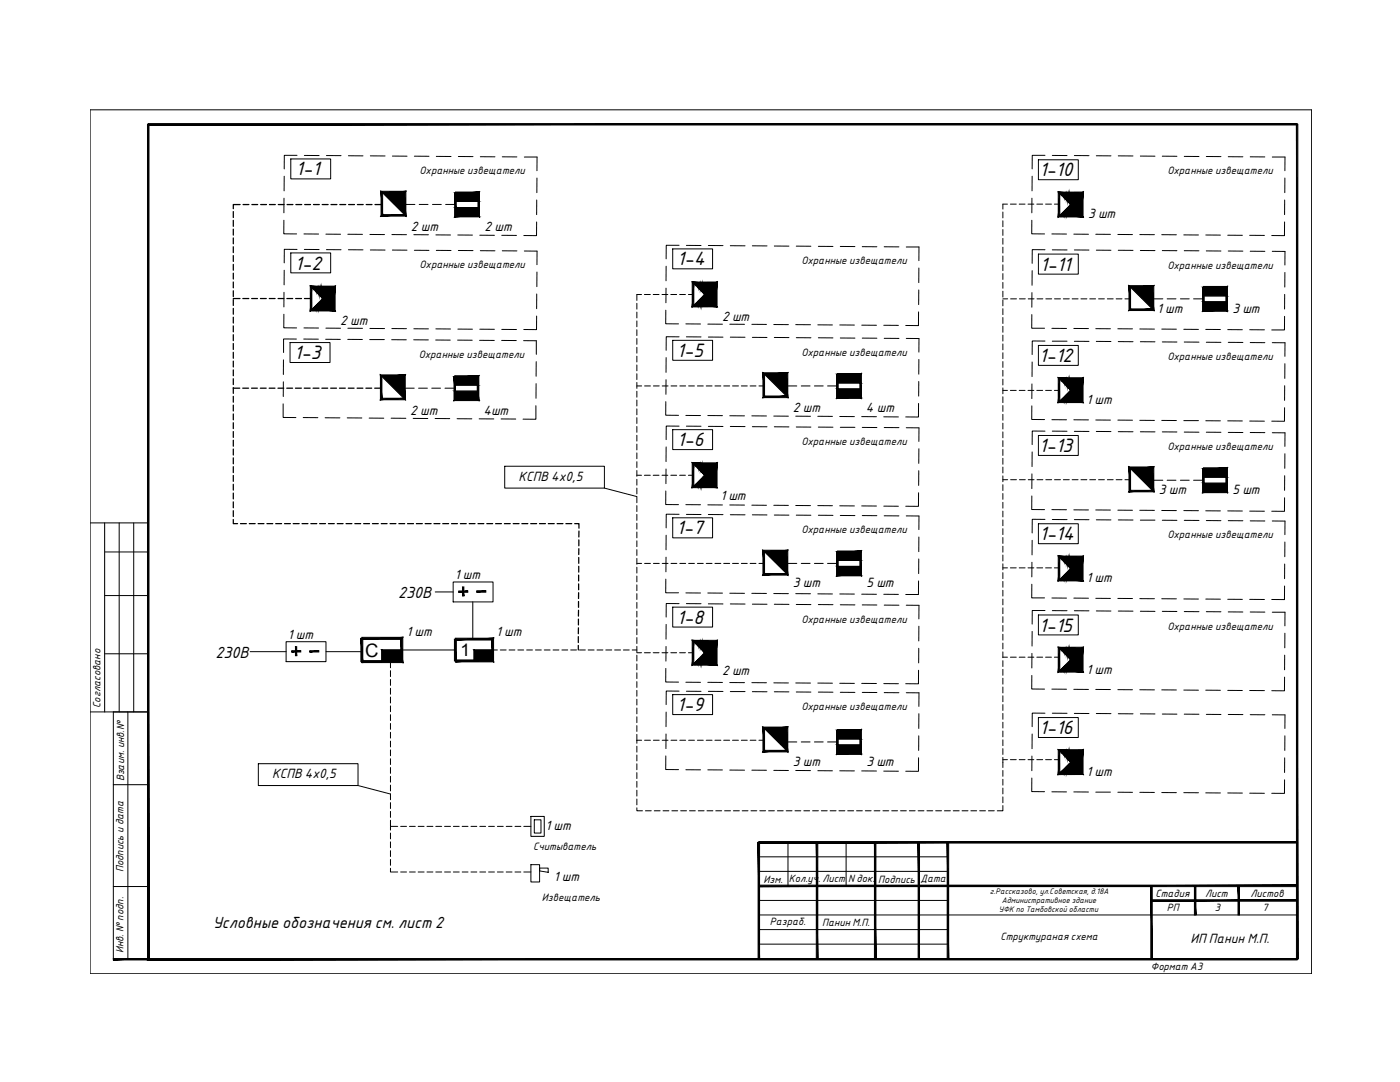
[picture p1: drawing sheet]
<svg xmlns="http://www.w3.org/2000/svg" width="279mm" height="216mm" viewBox="0 0 279 216" stroke-linecap="round" stroke-linejoin="round" font-family="sans-serif">
<defs><g id="words">
<g font-size="3.7">
<text x="59.1" y="35">1-1</text>
<text x="207.4" y="35.2">1-10</text>
<text x="58.9" y="53.8">1-2</text>
<text x="135.1" y="53">1-4</text>
<text x="207.6" y="54">1-11</text>
<text x="58.7" y="71.7">1-3</text>
<text x="135.1" y="71.2">1-5</text>
<text x="207.4" y="72.2">1-12</text>
<text x="135.2" y="89.1">1-6</text>
<text x="207.4" y="90.2">1-13</text>
<text x="135" y="106.6">1-7</text>
<text x="207.4" y="107.8">1-14</text>
<text x="135.1" y="124.5">1-8</text>
<text x="72.8" y="131">C</text>
<text x="207.4" y="126">1-15</text>
<text x="135.1" y="141.9">1-9</text>
<text x="207.5" y="146.5">1-16</text>
</g>
<text font-size="3.5" x="91.9" y="130.9">1</text>
<g font-size="3.1">
<text x="79.5" y="119.3">230В</text>
<text x="43" y="131.2">230В</text>
<text x="42.5" y="185.2">Условные обозначения см. лист 2</text>
</g>
<g font-size="2.6">
<text x="82" y="46.1">2 шт</text>
<text x="96.7" y="46.1">2 шт</text>
<text x="217.2" y="43.6">3 шт</text>
<text x="67.9" y="64.9">2 шт</text>
<text x="144.1" y="64">2 шт</text>
<text x="230.9" y="62.4">1 шт</text>
<text x="246" y="62.4">3 шт</text>
<text x="81.9" y="82.7">2 шт</text>
<text x="96.5" y="82.7">4шт</text>
<text x="158.2" y="82.2">2 шт</text>
<text x="172.8" y="82.2">4 шт</text>
<text x="216.8" y="80.6">1 шт</text>
<text x="103.5" y="95.9">КСПВ 4х0,5</text>
<text x="143.8" y="99.7">1 шт</text>
<text x="231.3" y="98.6">3 шт</text>
<text x="246" y="98.6">5 шт</text>
<text x="90.8" y="115.5">1 шт</text>
<text x="158.2" y="117.2">3 шт</text>
<text x="172.9" y="117.2">5 шт</text>
<text x="216.8" y="116.2">1 шт</text>
<text x="57.5" y="127.4">1 шт</text>
<text x="81.1" y="127">1 шт</text>
<text x="99.1" y="127">1 шт</text>
<text x="144.1" y="134.7">2 шт</text>
<text x="216.8" y="134.4">1 шт</text>
<text x="54.3" y="155.2">КСПВ 4х0,5</text>
<text x="158.2" y="152.9">3 шт</text>
<text x="172.9" y="152.9">3 шт</text>
<text x="216.8" y="154.9">1 шт</text>
<text x="108.9" y="165.6">1 шт</text>
<text x="110.5" y="175.8">1 шт</text>
<text x="237.6" y="188.2">ИП Панин М.П.</text>
</g>
<g font-size="2.1">
<text x="83.7" y="34.8">Охранные извещатели</text>
<text x="233" y="34.8">Охранные извещатели</text>
<text x="83.7" y="53.5">Охранные извещатели</text>
<text x="159.9" y="52.7">Охранные извещатели</text>
<text x="233" y="53.6">Охранные извещатели</text>
<text x="83.6" y="71.4">Охранные извещатели</text>
<text x="159.9" y="71">Охранные извещатели</text>
<text x="233" y="71.8">Охранные извещатели</text>
<text x="159.9" y="88.8">Охранные извещатели</text>
<text x="233" y="89.8">Охранные извещатели</text>
<text x="159.9" y="106.4">Охранные извещатели</text>
<text x="233" y="107.4">Охранные извещатели</text>
<text x="159.9" y="124.2">Охранные извещатели</text>
<text x="233" y="125.6">Охранные извещатели</text>
<text x="159.9" y="141.7">Охранные извещатели</text>
<text x="106.4" y="169.5">Считыватель</text>
<text x="108.1" y="179.8">Извещатель</text>
</g>
<g font-size="2">
<text x="20" y="141.2" transform="rotate(-90 20 141.2)">Cогласовано</text>
<text x="24.8" y="155.9" transform="rotate(-90 24.8 155.9)">Взаим. инв.№</text>
<text x="24.7" y="174.1" transform="rotate(-90 24.7 174.1)">Подпись и дата</text>
<text x="152.4" y="176.2">Изм.</text>
<text x="157.4" y="176">Кол.уч.</text>
<text x="164.1" y="176.1">Лист</text>
<text x="169.3" y="176.1">N док.</text>
<text x="175.3" y="176.2">Подпись</text>
<text x="183.7" y="176">Дата</text>
<text x="230.6" y="179">Стадия</text>
<text x="240.5" y="178.9">Лист</text>
<text x="249.6" y="178.9">Листов</text>
<text x="153.7" y="184.5">Разраб.</text>
<text x="164.1" y="184.7">Панин М.П.</text>
<text x="232.8" y="181.7">РП</text>
<text x="242.4" y="181.7">3</text>
<text x="252" y="181.7">7</text>
<text x="24.7" y="190.2" transform="rotate(-90 24.7 190.2)">Инв. № подп.</text>
<text x="199.7" y="187.5">Структураная схема</text>
<text x="229.7" y="193.5">Формат А3</text>
</g>
<g font-size="1.5">
<text x="197.5" y="178.4">г.Рассказово, ул.Советская, д.18А</text>
<text x="199.4" y="182.1">УФК по Тамбовской области</text>
<text x="199.9" y="180.2">Административное здание</text>
</g>
</g></defs>
<!-- layer: DESC -->
<g fill="none" stroke="#000" stroke-width=".2">
<path d="M18 21.9h243.8v172.4h-243.8zM56.7 39.5v3M56.7 35.2v2.9M58 31.7h8v4h-8zM59.3 31h-2.6v2.7M60.7 31h3M65.1 31l3 .1M69.5 31.1h2.9M73.9 31.1h2.9M78.3 31.1l2.9 .1M82.7 31.2h2.9M87.1 31.2h2.9"/>
<path d="M90.9 38.5h4.6v1.7h-4.6zM91.5 31.2h2.9M95.9 31.3h2.9M100.2 31.3h3M104.6 31.3h2.6v2.8M107.1 39.9v2.9M107.2 35.5l-.1 2.9M205.9 39.5v3M206 35.2v2.9M207.2 31.9h8v4h-8zM208.5 31h-2.5v2.7M210 31h3"/>
<path d="M214.4 31l2.9 .1M218.8 31.1h2.9M223.2 31.1h2.9M227.6 31.1l2.9 .1M232 31.2h2.9M236.3 31.2h3M240.7 31.2h3M245.1 31.3h2.9M249.5 31.3h2.9M253.9 31.3h2.5v2.8M256.4 39.9v2.9M256.4 35.5v2.9"/>
<path d="M56.7 43.9l-.1 2.8h2.6M56.7 58.3v2.9M56.7 53.9v2.9M58 50.5h8v3.9h-8zM59.3 49.8l-2.6-.1v2.8M60.7 46.7h2.9M60.7 49.8h3M65 46.7h3M65.1 49.8h3M69.4 46.7l2.9 .1M69.5 49.8l2.9 .1M73.8 46.8h2.9"/>
<path d="M73.9 49.9h2.9M78.2 46.8h2.9M78.3 49.9h2.9M80.8 40.8h2M82.6 46.8h2.9M82.7 49.9l2.9 .1M83.7 40.8h1.7M86.3 40.8h1.8M87 46.9h2.9M87.1 50h2.9M88.9 40.8h2M90.9 41.4h4.6v1.7h-4.6z"/>
<path d="M91.4 46.9h2.9M91.5 50h2.9M95.8 46.9l2.9 .1M95.9 50h2.9M100.1 47h3M100.2 50l3 .1M104.6 50.1h2.6v2.7M107.1 44.3v2.7h-2.6M107.1 58.7v2.9M107.2 54.3l-.1 2.9M128 58.8h-.9v1.2M128.6 58.8h1.2"/>
<path d="M130.4 58.8h1.1M132.1 58.8h1.2M132.9 57.5v2.9M132.9 53.1v2.9M133.9 58.8h1.1M134.3 49.7h7.9v3.9h-7.9zM135.5 48.9h-2.5l-.1 2.8M135.6 58.8h1.2M137 49h2.9M137.4 58.8h.9M141.4 49h2.9M145.7 49l3 .1"/>
<path d="M150.1 49.1h3M154.5 49.1h3M158.9 49.1h2.9M163.3 49.2h2.9M167.7 49.2h2.9M172.1 49.2h2.9M176.5 49.2l2.9 .1M180.9 49.3h2.5v2.7M183.4 57.9l-.1 2.9M183.4 53.5v2.9M200.1 59.6h1M200.1 42.3v1.2"/>
<path d="M200.1 44.1v1.1M200.1 45.8v1.2M200.1 47.6v1.1M200.1 49.3v1.2M200.1 51.1v1.1M200.1 52.8v1.2M200.1 54.6v1.2M200.1 56.4v1.1M200.1 58.1v1.2M200.1 59.9v1.1M201.1 40.7h-1v1M201.6 40.7h1.2"/>
<path d="M201.7 59.6h1.2M203.4 40.7h1.2M203.4 59.6h1.2M205.2 40.7h1.1M205.2 59.6h1.2M205.9 43.9v2.8h2.6M205.9 58.4v2.9M206 54v2.9M206.9 40.7h1.2M207 59.6h1.1M207.2 50.7h8v4h-8zM208.5 49.8h-2.5v2.7"/>
<path d="M208.7 40.7h1.1M208.7 59.6h1.2M209.9 46.7h2.9M210 49.9h3M210.4 40.7h.9M210.5 59.6h1.1M212.2 59.6h1.2M214 59.6h1.2M214.3 46.7h2.9M214.4 49.9h2.9M215.7 59.6h1.2M217.5 59.6h1.1"/>
<path d="M218.7 46.7l2.9 .1M218.8 49.9h2.9M219.2 59.6h1.2M221 59.6h1.2M222.8 59.6h1.1M223.1 46.8h2.9M223.2 49.9l2.9 .1M224.5 59.6h1M227.5 46.8h2.9M227.6 50h2.9M230.1 59.6h2M231.9 46.8h2.9"/>
<path d="M232 50h2.9M232.9 59.6h1.8M235.6 59.6h1.7M236.3 46.9h2.9M236.3 50h3M238.2 59.6h2M240.2 57.3h4.6v1.7h-4.6zM240.6 46.9h3M240.7 50.1h3M245 46.9l2.9 .1M245.1 50.1h2.9M249.4 47h2.9"/>
<path d="M249.5 50.1l2.9 .1M253.9 50.2h2.5v2.7M256.4 44.3l-.1 2.7h-2.5M256.4 58.7v3M256.4 54.4v2.9M56.6 76.2l-.1 2.9M56.6 71.8v2.9M56.7 62.7l-.1 2.7h2.6M57.9 68.4h8v3.9h-8zM59.2 67.7l-2.6-.1v2.7M60.6 67.7h2.9M60.7 65.4l2.9 .1"/>
<path d="M65 67.7h2.9M65 65.5h3M69.4 67.7h2.9M69.4 65.5h2.9M73.8 67.8h2.9M73.8 65.5l2.9 .1M78.2 67.8h2.9M78.2 65.6h2.9M80.7 77.5h2M82.6 67.8h2.9M82.6 65.6h2.9M83.5 77.5h1.8"/>
<path d="M86.2 77.5h1.7M86.9 67.8l3 .1M87 65.6h2.9M88.8 77.5h2M90.8 75.1h4.6v1.7h-4.6zM90.8 78h4.6v1.8h-4.6zM91.3 67.9h2.9M91.4 65.7h2.9M95.7 67.9h3M95.8 65.7h2.9M100.1 67.9l2.9 .1M100.1 65.7l3 .1"/>
<path d="M104.5 68h2.5v2.7M107 76.5v3M107 72.2v2.9M107.1 63.1v2.7h-2.6M127.1 60.5v1.2M127.1 62.3v1.1M127.1 64v1.2M127.1 65.8v1.2M127.1 67.5v1.2M127.1 69.3v1.2M127.1 71.1v1.1M127.1 72.8v1.2"/>
<path d="M127.1 74.6v1.1M127.1 76.3v1.2M127.1 78.1v1.2M127.1 79.8v1.2M127.1 77h1M128.6 77h1.2M130.4 77h1.2M132.2 77h1.1M132.9 61.9v2.7h2.5M132.9 75.8v2.9M132.9 71.4v2.9M133.9 77h1.2"/>
<path d="M134.3 67.9h7.9v4h-7.9zM135.5 67.2h-2.5l-.1 2.7M135.7 77h1.1M136.9 64.6l2.9 .1M137 67.2h2.9M137.4 77h1.2M139.2 77h1.1M140.9 77h1.2M141.3 64.7h2.9M141.4 67.3h2.9M142.7 77h1.2M144.4 77h1.2"/>
<path d="M145.6 64.7h3M145.7 67.3h3M146.2 77h1.2M147.9 77h1.2M149.7 77h1.2M150 64.7h3M150.1 67.3h3M151.5 77h.9M154.4 64.8h2.9M154.5 67.3l3 .1M157.1 77h1.9M158.8 64.8h2.9"/>
<path d="M158.9 67.4h2.9M159.9 77h1.8M162.5 77h1.8M163.2 64.8h2.9M163.3 67.4h2.9M165.2 77h1.9M167.1 74.7h4.7v1.7h-4.7zM167.1 77.6h4.7v1.7h-4.7zM167.6 64.8l2.9 .1M167.7 67.4l2.9 .1M172 64.9h2.9M172.1 67.5h2.9"/>
<path d="M176.4 64.9h2.9M176.5 67.5h2.9M180.9 67.5h2.5v2.8M183.3 62.2v2.8l-2.5-.1M183.4 76.1l-.1 2.9M183.4 71.7v3M200.1 61.6v1.2M200.1 63.4v1.1M200.1 65.1v1.2M200.1 66.9v1.2M200.1 68.6v1.2M200.1 70.4v1.2"/>
<path d="M200.1 72.1v1.2M200.1 73.9v1.2M200.1 75.7v1.1M200.1 77.4v1.2M200.1 79.2v1.1M200.1 77.9h1M201.6 77.9h1.2M203.4 77.9h1.2M205.2 77.9h1.1M205.9 62.8v2.7h2.6M205.9 76.6v2.9M206 72.2v2.9"/>
<path d="M206.9 77.9h1.2M207.2 68.9h8v4h-8zM208.5 68.1l-2.5-.1v2.7M208.7 77.9h1.1M209.9 65.5h2.9M210 68.1h3M210.4 77.9h.9M214.3 65.5l2.9 .1M214.4 68.1h2.9M218.7 65.6h2.9M218.8 68.1h2.9M223.1 65.6h2.9"/>
<path d="M223.2 68.2h2.9M227.5 65.6l2.9 .1M227.6 68.2h2.9M231.9 65.7h2.9M232 68.2h2.9M236.3 65.7h2.9M236.3 68.2l3 .1M240.2 60.2h4.6v1.8h-4.6zM240.6 65.7l3 .1M240.7 68.3h3M245 65.8h2.9M245.1 68.3h2.9"/>
<path d="M249.4 65.8h2.9M249.5 68.4h2.9M253.9 68.4h2.5v2.7M256.4 63.1l-.1 2.7h-2.5M256.4 77v2.9M256.4 72.6v2.9M56.5 80.6v2.7h2.5M60.5 83.3h2.9M64.9 83.4h2.9M69.3 83.4h2.9M73.7 83.4h2.9M78.1 83.4l2.9 .1"/>
<path d="M82.5 83.5h2.9M86.8 83.5h3M91.2 83.6h3M95.6 83.6h2.9M100 83.6h2.9M100.7 93h19.9v4.4h-19.9zM106.9 80.9v2.8l-2.5-.1M120.6 97.4l6.5 1.7M127.1 81.6v1.2M127.1 83.3v1.2M127.1 85.1v1.2M127.1 86.9v1.1"/>
<path d="M127.1 88.6v1.2M127.1 90.4v1.1M127.1 92.1v1.2M127.1 93.9v1.1M127.1 95.6v1.2M127.1 97.4v1.2M127.1 99.2v1.1M127.1 94.8h.9M128.6 94.8h1.2M130.4 94.8h1.1M132.1 94.8h1.2M132.9 80.1v2.8h2.5"/>
<path d="M132.9 98v2.7h2.5M132.9 93.6v2.9M132.9 89.2v2.9M133.9 94.8h1.1M134.3 85.7h7.9v4h-7.9zM135.5 85h-2.5l-.1 2.7M135.6 94.8h1.2M136.9 82.9h2.9M137 85l2.9 .1M137.4 94.8h.9M141.3 82.9h2.9M141.4 85.1h2.9"/>
<path d="M145.6 83h3M145.7 85.1h3M150 83h3M150.1 85.1l3 .1M154.4 83h2.9M154.5 85.2h3M158.8 83l2.9 .1M158.9 85.2h2.9M163.2 83.1h2.9M163.3 85.2h2.9M167.6 83.1h2.9M167.7 85.3h2.9"/>
<path d="M172 83.1h2.9M172.1 85.3h2.9M176.4 83.2h2.9M176.5 85.3h2.9M180.9 85.4h2.5v2.7M183.3 80.5v2.7h-2.5M183.3 98.3v2.7h-2.5M183.4 93.9l-.1 3M183.4 89.5v3M200.1 80.9v1.2M200.1 82.7v1.1M200.1 84.4v1.2"/>
<path d="M200.1 86.2v1.2M200.1 87.9v1.2M200.1 89.7v1.2M200.1 91.4v1.2M200.1 93.2v1.2M200.1 95v1.1M200.1 96.7v1.2M200.1 98.5v1.1M200.1 95.7h1M201.7 95.7h1.2M203.4 95.7h1.2M205.2 95.7h1.2"/>
<path d="M205.9 81v2.7h2.6M205.9 99v2.7h2.6M205.9 94.6v2.9M206 90.2v2.9M207 95.7h1.1M207.2 86.9h8v4h-8zM208.5 86h-2.5v2.7M208.7 95.7h1.2M209.9 83.7l2.9 .1M210 86h3M210.5 95.7h1.1M212.2 95.7h1.2"/>
<path d="M214 95.7h1.2M214.3 83.8h2.9M214.4 86.1h2.9M215.7 95.7h1.2M217.5 95.7h1.1M218.7 83.8h2.9M218.8 86.1h2.9M219.2 95.7h1.2M221 95.7h1.2M222.8 95.7h1.1M223.1 83.8h2.9M223.2 86.1l2.9 .1"/>
<path d="M224.5 95.7h1M227.5 83.9h2.9M227.6 86.2h2.9M230.1 95.8h2M231.9 83.9h2.9M232 86.2h2.9M232.9 95.8h1.8M235.6 95.8h1.7M236.3 83.9h2.9M236.3 86.2h3M238.2 95.8h2M240.2 93.5h4.6v1.7h-4.6z"/>
<path d="M240.2 96.4h4.6v1.7h-4.6zM240.6 84h3M240.7 86.2l3 .1M245 84h2.9M245.1 86.3h2.9M249.4 84h2.9M249.5 86.3h2.9M253.9 86.3l2.5 .1v2.7M256.4 81.4l-.1 2.7-2.5-.1M256.4 99.3l-.1 2.7h-2.5M256.4 94.9v2.9M256.4 90.5v3"/>
<path d="M18 104.3h11.6M20.9 104.3v37.8M20.9 110.1h8.7M20.9 118.8h8.7M23.8 104.3v37.8M26.7 104.3v37.8M86.9 118.1h3.5M90.4 116.1h8v4h-8zM127.1 100.9v1.2M127.1 102.6v1.2M127.1 104.4v1.2M127.1 106.2v1.1"/>
<path d="M127.1 107.9v1.2M127.1 109.7v1.1M127.1 111.4v1.2M127.1 113.2v1.1M127.1 114.9v1.2M127.1 116.7v1.2M127.1 118.5v1.1M127.1 112.4h1M128.6 112.4h1.2M130.4 112.4h1.2M132.2 112.4h1.1M132.9 115.6v2.7h2.5"/>
<path d="M132.9 111.2v2.9M132.9 106.8v2.9M133.9 112.4h1.2M134.3 103.3h7.9v4h-7.9zM135.5 102.6h-2.5l-.1 2.7M135.7 112.4h1.1M136.9 100.7h2.9M136.9 118.3h2.9M137 102.6l2.9 .1M137.4 112.4h1.2M139.2 112.4h1.1M140.9 112.4h1.2"/>
<path d="M141.3 100.7l2.9 .1M141.3 118.3h2.9M141.4 102.7h2.9M142.7 112.4h1.2M144.4 112.4h1.2M145.6 100.8h3M145.6 118.4h3M145.7 102.7h3M146.2 112.4h1.2M147.9 112.4h1.2M149.7 112.4h1.2M150 100.8h3"/>
<path d="M150 118.4h3M150.1 102.7l3 .1M151.5 112.4h.9M154.4 100.8h2.9M154.4 118.4l2.9 .1M154.5 102.8h3M157.1 112.4h1.9M158.8 100.9h2.9M158.8 118.5h2.9M158.9 102.8h2.9M159.9 112.4h1.8M162.5 112.4h1.8"/>
<path d="M163.2 100.9h2.9M163.2 118.5h2.9M163.3 102.8h2.9M165.2 112.4h1.9M167.1 110.1h4.7v1.7h-4.7zM167.1 113h4.7v1.8h-4.7zM167.6 100.9l2.9 .1M167.6 118.5h2.9M167.7 102.9h2.9M172 101h2.9M172 118.6h2.9M172.1 102.9h2.9"/>
<path d="M176.4 101h2.9M176.4 118.6h2.9M176.5 102.9h2.9M180.9 102.9l2.5 .1v2.7M183.3 115.9v2.7h-2.5M183.4 111.5l-.1 3M183.4 107.2v2.9M200.1 100.2v1.2M200.1 102v1.2M200.1 103.7v1.2M200.1 105.5v1.2M200.1 107.3v1.1"/>
<path d="M200.1 109v1.2M200.1 110.8v1.1M200.1 112.5v1.2M200.1 114.3v1.2M200.1 116v1.2M200.1 117.8v1.1M200.1 119.5v1.2M200.1 113.3h1M201.6 113.3h1.2M203.4 113.3h1.2M205.2 113.3h1.1M205.9 116.6v2.7h2.6"/>
<path d="M205.9 112.2v2.9M206 107.8v2.9M206.9 113.3h1.2M207.2 104.5h8v4h-8zM208.5 103.6h-2.5v2.7M208.7 113.3h1.1M209.9 101.7h2.9M209.9 119.3h2.9M210 103.7h3M210.4 113.3h.9M214.3 101.7l2.9 .1M214.3 119.3l2.9 .1"/>
<path d="M214.4 103.7h2.9M218.7 101.8h2.9M218.7 119.4h2.9M218.8 103.7h2.9M223.1 101.8h2.9M223.1 119.4h2.9M223.2 103.7l2.9 .1M227.5 101.8h2.9M227.5 119.5h2.9M227.6 103.8h2.9M231.9 101.9h2.9M231.9 119.5h2.9"/>
<path d="M232 103.8h2.9M236.3 101.9h2.9M236.3 119.5h2.9M236.3 103.8l3 .1M240.6 101.9h3M240.6 119.5l3 .1M240.7 103.9h3M245 101.9l2.9 .1M245 119.6h2.9M245.1 103.9h2.9M249.4 102h2.9M249.4 119.6h2.9"/>
<path d="M249.5 103.9l2.9 .1M253.9 104h2.5v2.7M256.4 116.9l-.1 2.7h-2.5M256.4 112.6v2.9M256.4 108.1v3M20.9 130.5h8.7M49.9 130h7.2M57.1 128h8v4h-8zM65.1 130h7.1M76.2 132h.1M77.9 132v1.3M77.9 133.8v1.2"/>
<path d="M77.9 135.6v1.2M77.9 137.3v1.2M77.9 139.1v1.2M80.2 130.3h.1M90.9 129.7h-14.7v2.3M94.4 120.1v7.4M94.6 131.9h.1M99.3 129.7h-4.7v2.2M99.8 129.7h1.2M101.6 129.7h1.2M103.3 129.7h1.2M105.1 129.7h1.2"/>
<path d="M106.9 129.7h1.1M108.6 129.7h1.2M110.4 129.7h1.1M112.1 129.7h1.2M113.9 129.7h1.2M115.6 129.7h1.2M117.4 129.7h1.2M119.1 129.7h1.2M120.9 129.7h1.2M122.7 129.7h1.1M124.4 129.7h1.2M126.2 129.7h.9"/>
<path d="M127.1 120.2v1.2M127.1 122v1.1M127.1 123.7v1.2M127.1 125.5v1.1M127.1 127.2v1.2M127.1 129v1.2M127.1 130.7v1.2M127.1 132.5v1.2M127.1 134.2v1.2M127.1 136v1.2M127.1 137.8v1.1M127.1 139.5v1.2"/>
<path d="M127.1 130.2h.9M128.6 130.2h1.2M130.4 130.2h1.1M132.1 130.2h1.2M132.9 133.4v2.7h2.5M132.9 129v2.9M132.9 124.6v2.9M133.9 130.2h1.1M134.3 121.1h7.9v4h-7.9zM134.3 138.6h7.9v4h-7.9zM135.5 120.4h-2.5l-.1 2.7M135.5 137.9h-2.5l-.1 2.7"/>
<path d="M135.6 130.2h1.2M136.9 136.1l2.9 .1M137 120.4l2.9 .1M137 137.9l2.9 .1M137.4 130.2h.9M141.3 136.2h2.9M141.4 120.5h2.9M141.4 138h2.9M145.6 136.2h3M145.7 120.5h3M145.7 138h3M150 136.2h3"/>
<path d="M150.1 120.6h3M150.1 138h3M154.4 136.3h2.9M154.5 120.6h3M154.5 138l3 .1M158.8 136.3h2.9M158.9 120.6h2.9M158.9 138.1h2.9M163.2 136.3h2.9M163.3 120.6l2.9 .1M163.3 138.1h2.9M167.6 136.3l2.9 .1"/>
<path d="M167.7 120.7h2.9M167.7 138.1l2.9 .1M172 136.4h2.9M172.1 120.7h2.9M172.1 138.2h2.9M176.4 136.4h2.9M176.5 120.7l2.9 .1M176.5 138.2h2.9M180.9 120.8h2.5v2.7M180.9 138.2h2.5v2.8M183.3 133.7v2.7h-2.5M183.4 129.4l-.1 2.9"/>
<path d="M183.4 125v2.9M200.1 121.3v1.2M200.1 123v1.2M200.1 124.8v1.2M200.1 126.6v1.1M200.1 128.3v1.2M200.1 130.1v1.1M200.1 131.8v1.2M200.1 133.6v1.2M200.1 135.3v1.2M200.1 137.1v1.2M200.1 138.8v1.2"/>
<path d="M200.1 131.1h1M201.6 131.1h1.2M203.4 131.1h1.2M205.2 131.1h1.1M205.9 134.8v2.7h2.6M205.9 130.4v2.9M206 126v2.9M206.9 131.1h1.2M207.2 122.7h8v4h-8zM208.5 121.8h-2.5v2.7M208.7 131.1h1.1M209.9 137.5h2.9"/>
<path d="M210 121.8l3 .1M210.4 131.1h.9M214.3 137.5l2.9 .1M214.4 121.9h2.9M218.7 137.6h2.9M218.8 121.9h2.9M223.1 137.6h2.9M223.2 121.9h2.9M227.5 137.6l2.9 .1M227.6 122h2.9M231.9 137.7h2.9M232 122h2.9"/>
<path d="M236.3 137.7h2.9M236.3 122l3 .1M240.6 137.7h3M240.7 122.1h3M245 137.8h2.9M245.1 122.1h2.9M249.4 137.8h2.9M249.5 122.1h2.9M253.9 122.2h2.5v2.7M256.4 135.1l-.1 2.7h-2.5M256.4 130.7v3M256.4 126.4v2.9"/>
<path d="M18 142.1h11.6M22.6 142.1v49.3M22.6 156.6h7M25.5 142.1v49.3M51.6 152.4h19.9v4.3h-19.9zM71.5 156.7l6.4 1.7M77.9 140.9v1.1M77.9 142.6v1.2M77.9 144.4v1.1M77.9 146.1v1.2M77.9 147.9v1.1M77.9 149.6v1.2"/>
<path d="M77.9 151.4v1.2M77.9 153.1v1.2M77.9 154.9v1.2M77.9 156.7v1.1M77.9 158.4v1.2M127.1 141.3v1.1M127.1 143v1.2M127.1 144.8v1.2M127.1 146.5v1.8M127.1 148.9v1.2M127.1 150.7v1.1M127.1 152.4v1.2"/>
<path d="M127.1 154.2v1.1M127.1 155.9v1.2M127.1 157.7v1.1M127.1 159.4v1.2M127.1 147.7h1M128.6 147.7h1.2M130.4 147.7h1.2M132.2 147.7h1.1M132.9 150.8v2.8h2.5M132.9 146.5v2.9M132.9 142.1v2.9M133.9 147.7h1.2"/>
<path d="M135.7 147.7h1.1M136.9 153.6h2.9M137.4 147.7h1.2M139.2 147.7h1.1M140.9 147.7h1.2M141.3 153.6h2.9M142.7 147.7h1.2M144.4 147.7h1.2M145.6 153.7h3M146.2 147.7h1.2M147.9 147.7h1.2M149.7 147.7h1.2"/>
<path d="M150 153.7h3M151.5 147.7h.9M154.4 153.7h2.9M157.1 148h1.9M158.8 153.7l2.9 .1M159.9 148h1.8M162.5 148h1.8M163.2 153.8h2.9M165.2 148h1.9M167.1 145.7h4.7v1.8h-4.7zM167.1 148.6h4.7v1.8h-4.7zM167.6 153.8h2.9"/>
<path d="M172 153.8h2.9M176.4 153.9h2.9M183.3 151.2v2.7h-2.5M183.4 146.8l-.1 2.9M183.4 142.4v3M200.1 140.6v1.2M200.1 142.4v1.1M200.1 144.1v1.2M200.1 145.9v1.1M200.1 147.6v1.2M200.1 149.4v1.1M200.1 151.1v2"/>
<path d="M200.1 153.7v1.2M200.1 155.5v1.2M200.1 157.3v1.1M200.1 159v1.2M200.1 151.6h1M201.6 151.6h1.2M203.4 151.6h1.2M205.2 151.6h1.1M205.9 155.2v2.8h2.6M205.9 150.9v2.9M206 146.5v2.9M206.9 151.6h1.2"/>
<path d="M207.2 143.2h8v4h-8zM208.5 142.3h-2.5v2.7M208.7 151.6h1.1M209.9 158h2.9M210 142.3h3M210.4 151.6h.9M214.3 158h2.9M214.4 142.4h2.9M218.7 158.1h2.9M218.8 142.4h2.9M223.1 158.1h2.9M223.2 142.4h2.9"/>
<path d="M227.5 158.1h2.9M227.6 142.4l2.9 .1M231.9 158.1l2.9 .1M232 142.5h2.9M236.3 158.2h2.9M236.3 142.5h3M240.6 158.2h3M240.7 142.5l3 .1M245 158.2h2.9M245.1 142.6h2.9M249.4 158.3h2.9M249.5 142.6h2.9"/>
<path d="M253.9 142.6h2.5v2.8M256.4 155.6l-.1 2.7h-2.5M256.4 151.2v2.9M256.4 146.8v2.9M22.6 176.9h7M77.9 163.7v1.2h1.5M77.9 173.3v.7h1.5M77.9 160.2v1.1M77.9 161.9v1.2M77.9 164.9v.7M77.9 166.2v1.2M77.9 168v1.1"/>
<path d="M77.9 169.7v1.2M77.9 171.5v1.2M80 164.9h1.1M80 174h1.1M81.7 164.9h1.2M81.7 174h1.2M83.5 164.9h1.1M83.5 174h1.1M85.2 164.9h1.2M85.2 174h1.2M87 164.9h1.2M87 174h1.2"/>
<path d="M88.7 164.9h1.2M88.7 174h1.2M90.5 164.9h1.1M90.5 174h1.1M92.2 164.9h1.2M92.2 174h1.2M94 164.9h1.2M94 174h1.2M95.8 164.9h1.1M95.8 174h1.1M97.5 164.9h1.2M97.5 174h1.2"/>
<path d="M99.3 164.9h1.1M99.3 174h1.1M101 164.9h1.2M101 174h1.2M102.8 164.9h1.1M102.8 174h1.1M104.5 164.9h1.5M104.5 174h1.5M106 162.9h2.6v4h-2.6zM106 172.5h1.7v3.5h-1.7zM106.6 163.6h1.4v2.6h-1.4zM107.7 173.2h1.7v.9l-1.7-.3z"/>
<path d="M127.1 161.2v.6h1.1M128.8 161.8h1.2M130.6 161.8h1.1M132.3 161.8h1.2M134.1 161.8h1.1M135.8 161.8h1.2M137.6 161.8h1.2M139.4 161.8h1.1M141.1 161.8h1.2M142.8 161.8h1.2M144.6 161.8h1.2M146.4 161.8h1.1"/>
<path d="M148.1 161.8h1.2M149.9 161.8h1.1M151.4 171h37.8M151.4 173.9h37.8M151.4 179.7h37.8M151.6 161.8h1.2M153.4 161.8h1.2M155.1 161.8h1.2M156.9 161.8h1.2M157.3 168.1v8.7M158.7 161.8h1.1M160.4 161.8h1.2"/>
<path d="M162.2 161.8h1.1M163.9 161.8h1.2M165.7 161.8h1.1M167.4 161.8h1.2M168.9 168.1v8.7M169.2 161.8h1.2M170.9 161.8h1.2M172.7 161.8h1.2M174.4 161.8h1.2M176.2 161.8h1.2M178 161.8h1.1M179.7 161.8h1.2"/>
<path d="M181.5 161.8h1.1M183.2 161.8h1.2M185 161.8h1.2M186.7 161.8h1.2M188.5 161.8h1.2M190.2 161.8h1.2M192 161.8h1.2M193.8 161.8h1.1M195.5 161.8h1.2M197.3 161.8h1.1M200.1 160.7v1.1h-1.1M151.4 182.6h107.4"/>
<path d="M151.4 188.4h37.8M151.4 185.5h37.8"/>
</g>
<g fill="#000" stroke="#000" stroke-width=".2">
<path d="M76.3 38.5h4.4v4.3zM225.6 57.3h4.4v4.4zM76.2 75.1h4.4v4.4zM152.6 74.7h4.3l.1 4.3zM225.6 93.5h4.4v4.4zM152.6 110.1h4.3l.1 4.4zM152.6 145.4h4.3l.1 4.3z"/>
<path d="M29.4 24.8l.3 166.5v-166.5zM29.4 24.8l.3 166.5-.3 .2zM29.4 191.5l229.5-.2h-229.2zM29.4 191.5l229.5-.2v.2z"/>
<path d="M76 38.2l.4 .3 4.6-.3zM76.4 38.5l4.6-.3-.3 .3zM81 38.2l-.3 .3 .3 4.6zM80.7 38.5l.3 4.6-.3-.3zM76 43.1h5l-.3-.3zM76 43.1l.4-.3h4.3zM76 38.2v4.9l.4-.3zM76 38.2l.4 .3v4.3z"/>
<path d="M90.9 38.3v.3l4.8-.3zM90.9 38.6l4.8-.3-.3 .3zM95.7 38.3l-.3 .3 .3 4.7zM95.4 38.6l.3 4.7-.3-.3zM90.7 43.3h5l-.3-.3zM90.7 43.3l.4-.3h4.3zM90.7 38.5v4.8l.4-.3zM90.7 38.5h.4v4.5z"/>
<path d="M90.9 38.5l4.6 1.7v-1.7zM90.9 38.5l4.6 1.7h-4.6z"/>
<path d="M212 38.6h.3l-.3 .4zM212.3 38.6l-.3 .4h.3z"/>
<path d="M212.3 38.6h.3l-.3 .6zM212.6 38.6l-.3 .6h.3z"/>
<path d="M212.5 38.6h.3l-.3 .9zM212.8 38.6l-.3 .9h.3z"/>
<path d="M212.8 38.6h.3l-.3 1.2zM213.1 38.6l-.3 1.2h.3z"/>
<path d="M213.1 38.6h.3l-.3 1.5zM213.4 38.6l-.3 1.5h.3z"/>
<path d="M213.4 38.6h.3l-.3 1.8zM213.7 38.6l-.3 1.8h.3z"/>
<path d="M213.7 38.6h.3l-.3 4.4zM214 38.6l-.3 4.4h.3z"/>
<path d="M214 38.6h.3l-.3 4.4zM214.3 38.6l-.3 4.4h.3z"/>
<path d="M214.3 38.6h.3l-.3 4.4zM214.6 38.6l-.3 4.4h.3z"/>
<path d="M214.6 38.6h.3l-.3 4.4zM214.9 38.6l-.3 4.4h.3z"/>
<path d="M214.9 38.6h.3l-.3 4.4zM215.2 38.6l-.3 4.4h.3z"/>
<path d="M215.2 38.6h.3l-.3 4.4zM215.5 38.6l-.3 4.4h.3z"/>
<path d="M215.5 38.6h.3l-.3 4.4zM215.8 38.6l-.3 4.4h.3z"/>
<path d="M29.6 24.9h229.3v-.2zM29.6 24.7h229.3l-229.3 .2z"/>
<path d="M62.7 57.3h.3l-.3 .4zM63 57.3l-.3 .4h.3z"/>
<path d="M63 57.4h.3l-.3 .6zM63.3 57.4l-.3 .6h.3z"/>
<path d="M63.3 57.4l.3-.1-.3 1zM63.6 57.3l-.3 1h.3z"/>
<path d="M63.6 57.3h.3l-.3 1.3zM63.9 57.3l-.3 1.3h.3z"/>
<path d="M63.8 57.3h.3l-.3 1.6zM64.1 57.3l-.3 1.6h.3z"/>
<path d="M64.1 57.3h.4l-.4 1.9zM64.5 57.3l-.4 1.9h.4z"/>
<path d="M64.4 57.3h.3l-.3 4.5zM64.7 57.3l-.3 4.5h.3z"/>
<path d="M64.5 59.5l.2 .2-2.5 2.1zM62.2 61.8l.3 .2 2.2-2.3z"/>
<path d="M62.5 57.2l2.2 2.2-.2 .3zM62.5 57.2l-.2 .2 2.2 2.3z"/>
<path d="M64.7 57.3h.3l-.3 4.5zM65 57.3l-.3 4.5h.3z"/>
<path d="M65 57.3h.3l-.3 4.5zM65.3 57.3l-.3 4.5h.3z"/>
<path d="M65.3 57.3h.3l-.3 4.5zM65.6 57.3l-.3 4.5h.3z"/>
<path d="M65.6 57.3h.3l-.3 4.5zM65.9 57.3l-.3 4.5h.3z"/>
<path d="M65.9 57.3h.3l-.3 4.5zM66.2 57.3l-.3 4.5h.3z"/>
<path d="M66.2 57.3h.4l-.4 4.5zM66.6 57.3l-.4 4.5h.4z"/>
<path d="M90.9 41.4l4.6 1.7v-1.7zM90.9 41.4l4.6 1.7h-4.6z"/>
<path d="M138.9 56.5h.3l-.3 .4zM139.2 56.5l-.3 .4h.3z"/>
<path d="M139.2 56.5h.3l-.3 .7zM139.5 56.5l-.3 .7h.3z"/>
<path d="M139.5 56.5h.3l-.3 1zM139.8 56.5l-.3 1h.3z"/>
<path d="M139.8 56.5h.3l-.3 1.2zM140.1 56.5l-.3 1.2h.3z"/>
<path d="M140.1 56.5h.3l-.3 1.6zM140.4 56.5l-.3 1.6h.3z"/>
<path d="M140.4 56.5h.3l-.3 1.9zM140.7 56.5l-.3 1.9h.3z"/>
<path d="M140.6 56.5h.3l-.3 4.4zM140.9 56.5l-.3 4.4h.4z"/>
<path d="M140.7 58.7l.2 .2-2.4 2zM138.5 60.9l.2 .3 2.2-2.3z"/>
<path d="M140.9 56.5h.3l-.3 4.4zM141.2 56.5l-.3 4.4h.3z"/>
<path d="M138.7 56.4l2.2 2.2-.2 .2zM138.7 56.4l-.2 .2 2.2 2.2z"/>
<path d="M141.2 56.5h.3l-.3 4.4zM141.5 56.5l-.3 4.4h.3z"/>
<path d="M141.6 56.5h.3l-.3 4.4zM141.9 56.5l-.3 4.4h.3z"/>
<path d="M141.8 56.5h.3l-.2 4.4zM142.1 56.5l-.2 4.4h.2z"/>
<path d="M142.2 56.5h.3l-.3 4.4zM142.5 56.5l-.3 4.4h.3z"/>
<path d="M142.5 56.5h.3l-.3 4.4zM142.8 56.5l-.3 4.4h.3z"/>
<path d="M212.3 42.7v.3h-.3zM212 42.7v.3l.3-.3z"/>
<path d="M212.6 42.4v.6h-.3zM212.3 42.4v.6l.3-.6z"/>
<path d="M212.8 42.1v1h-.3zM212.5 42.1v1l.3-1z"/>
<path d="M213.1 41.8v1.2h-.3zM212.8 41.8v1.2l.3-1.2z"/>
<path d="M213.4 41.5l.1 1.5h-.4zM213.1 41.5v1.5l.3-1.5z"/>
<path d="M213.7 41.2v1.8h-.3zM213.4 41.2v1.8l.3-1.8z"/>
<path d="M213.7 40.7l.2 .2-2.4 2.1zM211.5 43l.2 .2 2.2-2.3z"/>
<path d="M211.7 38.4l2.2 2.3-.2 .2zM211.7 38.4l-.2 .2 2.2 2.3z"/>
<path d="M216.1 38.3v5l-.3-.3zM216.1 38.3l-.3 .3v4.4zM211.2 38.3h4.9l-.3 .3zM211.2 38.3l.3 .3h4.3zM211.2 38.3l.3 .3-.3 4.7zM211.5 38.6l-.3 4.7 .3-.3zM211.2 43.3l.3-.3 4.6 .3zM211.5 43l4.6 .3-.3-.3z"/>
<path d="M225.3 57l.3 .3 4.7-.3zM225.6 57.3l4.7-.3-.4 .3zM230.3 57l-.4 .3 .4 4.7zM229.9 57.3l.4 4.7-.4-.4zM225.3 62h5l-.4-.4zM225.3 62l.3-.4h4.3zM225.3 57v5l.3-.4zM225.3 57l.3 .3v4.3z"/>
<path d="M240.2 57.2v.3l4.8-.3zM240.2 57.5l4.8-.3-.3 .3zM245 57.2l-.3 .3 .3 4.6zM244.7 57.5l.3 4.6-.3-.3zM240 62.1h5l-.3-.3zM240 62.1l.3-.3h4.4zM240 57.3v4.8l.3-.3zM240 57.3h.3v4.5z"/>
<path d="M240.2 57.3l4.6 1.7v-1.7zM240.2 57.3l4.6 1.7h-4.6z"/>
<path d="M63 61.4v.4h-.3zM62.7 61.4v.4l.3-.4z"/>
<path d="M63.3 61.1v.7h-.3zM63 61.1v.7l.3-.7z"/>
<path d="M63.6 60.9v.9h-.3zM63.3 60.9v.9l.3-.9z"/>
<path d="M63.9 60.5v1.3h-.3zM63.6 60.5v1.3l.3-1.3z"/>
<path d="M64.2 60.3v1.5h-.3zM63.9 60.3v1.5l.3-1.5z"/>
<path d="M64.5 60v1.8h-.4zM64.1 60v1.8l.4-1.8z"/>
<path d="M66.9 57.1v4.9l-.3-.3zM66.6 57.4v4.3l.3-4.6zM61.9 57.1h5l-.3 .3zM61.9 57.1l.3 .3h4.4zM61.9 57.1l.3 .3-.3 4.6zM62.2 57.4l-.3 4.6 .3-.3zM61.9 62l.3-.3 4.7 .3zM62.2 61.7l4.7 .3-.3-.3z"/>
<path d="M75.9 74.8l.3 .3 4.7-.3zM76.2 75.1l4.7-.3-.3 .3zM80.9 74.8l-.3 .3 .3 4.7zM80.6 75.1l.3 4.7-.3-.3zM75.9 79.8h5l-.3-.3zM76.2 79.5h4.4l-4.7 .3zM75.9 74.8v5l.3-.3zM75.9 74.8l.3 .3v4.4z"/>
<path d="M90.8 75v.3l4.8-.3zM90.8 75.3l4.8-.3-.4 .3zM95.2 75.3l.4 4.6v-4.9zM95.2 75.3l.4 4.6-.4-.3zM90.6 79.9h5l-.4-.3zM90.9 79.6h4.3l-4.6 .3zM90.6 75.1v4.8l.3-.3zM90.6 75.1h.3v4.5z"/>
<path d="M90.8 75.1l4.6 1.7v-1.7zM90.8 75.1l4.6 1.7h-4.6z"/>
<path d="M90.8 78l4.6 1.8v-1.8zM90.8 78l4.6 1.8h-4.6z"/>
<path d="M139.2 60.6v.4h-.3zM138.9 60.6v.4l.3-.4z"/>
<path d="M139.5 60.3v.7h-.3zM139.2 60.3v.7l.3-.7z"/>
<path d="M139.8 60.1v.9h-.3zM139.5 60.1v.9l.3-.9z"/>
<path d="M140.1 59.7v1.3h-.3zM139.8 59.7v1.3l.3-1.3z"/>
<path d="M140.4 59.4v1.6h-.3zM140.1 59.4v1.6l.3-1.6z"/>
<path d="M140.7 59.1v1.8h-.3zM140.4 59.1v1.8l.3-1.8z"/>
<path d="M143.1 56.3v4.9l-.3-.3zM143.1 56.3l-.3 .3v4.3zM138.1 56.3h5l-.3 .3zM138.1 56.3l.4 .3h4.3zM138.1 56.3l.4 .3-.4 4.6zM138.5 56.6l-.4 4.6 .4-.3zM138.1 61.2l.4-.3 4.6 .3zM138.5 60.9l4.6 .3-.3-.3z"/>
<path d="M152.3 74.4l.3 .3 4.6-.3zM152.6 74.7l4.6-.3-.3 .3zM157.2 74.4l-.3 .3 .3 4.6zM156.9 74.7l.3 4.6-.3-.3zM152.3 79.3h4.9l-.3-.3zM152.3 79.3l.3-.3h4.3zM152.3 74.4v4.9l.3-.3zM152.3 74.4l.3 .3v4.3z"/>
<path d="M167.1 74.5v.4l4.8-.4zM167.1 74.9l4.8-.4-.3 .4zM171.9 74.5l-.3 .4 .3 4.6zM171.6 74.9l.3 4.6-.3-.3zM167 79.5h4.9l-.3-.3zM167 79.5l.3-.3h4.3zM167 74.7v4.8l.3-.3zM167 74.7h.3v4.5z"/>
<path d="M167.1 74.7l4.7 1.7v-1.7zM167.1 74.7l4.7 1.7h-4.7z"/>
<path d="M167.1 77.6l4.7 1.7v-1.7zM167.1 77.6l4.7 1.7h-4.7z"/>
<path d="M212 75.6h.3l-.3 .4zM212.3 75.6l-.3 .4h.3z"/>
<path d="M212.3 75.7h.3l-.3 .6zM212.6 75.7l-.3 .6h.3z"/>
<path d="M212.5 75.7h.3l-.3 .9zM212.8 75.7l-.3 .9h.3z"/>
<path d="M212.8 75.6h.3l-.3 1.2zM213.1 75.6l-.3 1.2h.3z"/>
<path d="M213.1 75.6h.3l-.3 1.6zM213.4 75.6l-.3 1.6h.3z"/>
<path d="M213.4 75.7h.3l-.3 1.8zM213.7 75.7l-.3 1.8h.3z"/>
<path d="M213.7 75.6h.3l-.3 4.5zM214 75.6l-.3 4.5h.3z"/>
<path d="M213.7 77.8l.2 .2-2.4 2zM211.5 80l.2 .2 2.2-2.2z"/>
<path d="M211.7 75.5l2.2 2.2-.2 .2zM211.7 75.5l-.2 .2 2.2 2.2z"/>
<path d="M214 75.6h.3l-.3 4.5zM214.3 75.6l-.3 4.5 .3-.1z"/>
<path d="M214.3 75.6h.3l-.3 4.4zM214.6 75.6l-.3 4.4h.3z"/>
<path d="M214.6 75.6h.3l-.3 4.4zM214.9 75.6l-.3 4.4h.3z"/>
<path d="M214.9 75.6h.3l-.3 4.4zM215.2 75.6l-.3 4.4h.3z"/>
<path d="M215.2 75.6h.3l-.3 4.4zM215.5 75.6l-.3 4.4h.3z"/>
<path d="M215.5 75.6h.3l-.3 4.4zM215.8 75.6l-.3 4.4h.3z"/>
<path d="M240.2 60.2l4.6 1.8v-1.8zM240.2 60.2l4.6 1.8h-4.6z"/>
<path d="M138.9 92.6h.3l-.3 .4zM139.2 92.6l-.3 .4h.3z"/>
<path d="M139.2 92.6h.3l-.3 .6zM139.5 92.6l-.3 .6h.3z"/>
<path d="M139.2 96.7v.4h-.3zM138.9 96.7v.4l.3-.4z"/>
<path d="M139.5 92.6h.3l-.3 1zM139.8 92.6l-.3 1h.3z"/>
<path d="M139.5 96.4v.7h-.3zM139.2 96.4v.7l.3-.7z"/>
<path d="M139.8 92.6h.3l-.3 1.2zM140.1 92.6l-.3 1.2h.3z"/>
<path d="M139.8 96.1v1h-.3zM139.5 96.1v1l.3-1z"/>
<path d="M140.1 92.6h.3l-.3 1.6zM140.4 92.6l-.3 1.6h.3z"/>
<path d="M140.1 95.8v1.3h-.3zM139.8 95.8v1.3l.3-1.3z"/>
<path d="M140.4 92.6h.3l-.3 1.8zM140.7 92.6l-.3 1.8h.3z"/>
<path d="M140.4 95.5v1.6h-.3zM140.1 95.5v1.6l.3-1.6z"/>
<path d="M140.6 92.6h.3l-.3 4.4zM140.9 92.6l-.3 4.4h.4z"/>
<path d="M140.7 95.2v1.8h-.3zM140.4 95.2v1.8l.3-1.8z"/>
<path d="M140.7 94.7l.2 .3-2.4 2zM138.5 97l.2 .2 2.2-2.2z"/>
<path d="M140.9 92.6h.3l-.3 4.4zM141.2 92.6l-.3 4.4h.3z"/>
<path d="M138.7 92.4l2.2 2.3-.2 .2zM138.7 92.4l-.2 .3 2.2 2.2z"/>
<path d="M141.2 92.6h.3l-.3 4.4zM141.5 92.6l-.3 4.4h.3z"/>
<path d="M141.6 92.6h.3l-.3 4.4zM141.9 92.6l-.3 4.4h.3z"/>
<path d="M141.8 92.6h.3l-.2 4.4zM142.1 92.6l-.2 4.4h.2z"/>
<path d="M142.2 92.6h.3l-.3 4.4zM142.5 92.6l-.3 4.4h.3z"/>
<path d="M142.5 92.6h.3l-.3 4.4zM142.8 92.6l-.3 4.4h.3z"/>
<path d="M143.1 92.4v4.9l-.3-.3zM142.8 92.7v4.3l.3-4.6zM138.1 92.4h5l-.3 .3zM138.1 92.4l.4 .3h4.3zM138.1 92.4l.4 .3-.4 4.6zM138.5 92.7l-.4 4.6 .4-.3zM138.1 97.3l.4-.3 4.6 .3zM138.5 97l4.6 .3-.3-.3z"/>
<path d="M212.3 79.7v.4h-.3zM212 79.7v.4l.3-.4z"/>
<path d="M212.6 79.4v.7h-.3zM212.3 79.4v.7l.3-.7z"/>
<path d="M212.8 79.2v.9h-.3zM212.5 79.2v.9l.3-.9z"/>
<path d="M213.1 78.8v1.3h-.3zM212.8 78.8v1.3l.3-1.3z"/>
<path d="M213.4 78.6l.1 1.5h-.4zM213.1 78.6v1.5l.3-1.5z"/>
<path d="M213.7 78.3v1.8h-.3zM213.4 78.3v1.8l.3-1.8z"/>
<path d="M216.1 75.4v4.9l-.3-.3zM216.1 75.4l-.3 .3v4.3zM211.2 75.4h4.9l-.3 .3zM211.2 75.4l.3 .3h4.3zM211.2 75.4l.3 .3-.3 4.6zM211.5 75.7l-.3 4.6 .3-.3zM211.2 80.3l.3-.3 4.6 .3zM211.5 80l4.6 .3-.3-.3z"/>
<path d="M225.3 93.2l.3 .3 4.7-.3zM225.6 93.5l4.7-.3-.4 .3zM230.3 93.2l-.4 .3 .4 4.6zM229.9 93.5l.4 4.6-.4-.3zM225.3 98.1h5l-.4-.3zM225.3 98.1l.3-.3h4.3zM225.3 93.2v4.9l.3-.3zM225.3 93.2l.3 .3v4.3z"/>
<path d="M240.2 93.4v.2l4.8-.2zM240.2 93.6l4.8-.2-.3 .2zM245 93.4l-.3 .2 .3 4.7zM244.7 93.6l.3 4.7-.3-.3zM240 98.3h5l-.3-.3zM240 98.3l.3-.3h4.4zM240 93.5v4.8l.3-.3zM240 93.5h.3v4.5z"/>
<path d="M240.2 93.5l4.6 1.7v-1.7zM240.2 93.5l4.6 1.7h-4.6z"/>
<path d="M240.2 96.4l4.6 1.7v-1.7zM240.2 96.4l4.6 1.7h-4.6z"/>
<path d="M91.6 117.9v.3l1.8-.3zM91.6 118.2l1.8-.3v.3z"/>
<path d="M92.3 117.1l.3 1.8v-1.8zM92.3 117.1l.3 1.8h-.3z"/>
<path d="M95.2 117.9v.3l1.8-.3zM95.2 118.2l1.8-.3v.3z"/>
<path d="M152.3 109.8l.3 .3 4.6-.3zM152.6 110.1l4.6-.3-.3 .3zM157.2 109.8l-.3 .3 .3 4.7zM156.9 110.1l.3 4.7-.3-.4zM152.3 114.8h4.9l-.3-.4zM152.3 114.8l.3-.4h4.3zM152.3 109.8v5l.3-.4zM152.3 109.8l.3 .3v4.3z"/>
<path d="M167.1 109.9v.4l4.8-.4zM167.1 110.3l4.8-.4-.3 .4zM171.9 109.9l-.3 .4 .3 4.6zM171.6 110.3l.3 4.6-.3-.3zM167 114.9h4.9l-.3-.3zM167 114.9l.3-.3h4.3zM167 110.1v4.8l.3-.3zM167 110.1h.3v4.5z"/>
<path d="M167.1 110.1l4.7 1.7v-1.7zM167.1 110.1l4.7 1.7h-4.7z"/>
<path d="M167.1 113l4.7 1.8v-1.8zM167.1 113l4.7 1.8h-4.7z"/>
<path d="M212 111.2h.3l-.3 .4zM212.3 111.2l-.3 .4h.3z"/>
<path d="M212.3 111.2h.3l-.3 .7zM212.6 111.2l-.3 .7h.3z"/>
<path d="M212.3 115.3v.4h-.3zM212 115.3v.4l.3-.4z"/>
<path d="M212.5 111.2h.3l-.3 1zM212.8 111.2l-.3 1h.3z"/>
<path d="M212.6 115v.7h-.3zM212.3 115v.7l.3-.7z"/>
<path d="M212.8 111.2h.3l-.3 1.2zM213.1 111.2l-.3 1.2h.3z"/>
<path d="M212.8 114.8v.9h-.3zM212.5 114.8v.9l.3-.9z"/>
<path d="M213.1 111.2h.3l-.3 1.6zM213.4 111.2l-.3 1.6h.3z"/>
<path d="M213.1 114.4v1.3h-.3zM212.8 114.4v1.3l.3-1.3z"/>
<path d="M213.4 111.2h.3l-.3 1.9zM213.7 111.2l-.3 1.9 .3-.1z"/>
<path d="M213.4 114.1l.1 1.6h-.4zM213.1 114.1v1.6l.3-1.6z"/>
<path d="M213.7 111.2h.3l-.3 4.4zM214 111.2l-.3 4.4h.3z"/>
<path d="M213.7 113.8v1.8h-.3zM213.4 113.8v1.8l.3-1.8z"/>
<path d="M213.7 113.4l.2 .2-2.4 2zM211.5 115.6l.2 .2 2.2-2.2z"/>
<path d="M211.7 111.1l2.2 2.2-.2 .2zM211.7 111.1l-.2 .2 2.2 2.2z"/>
<path d="M214 111.2h.3l-.3 4.4zM214.3 111.2l-.3 4.4h.3z"/>
<path d="M214.3 111.2h.3l-.3 4.4zM214.6 111.2l-.3 4.4h.3z"/>
<path d="M214.6 111.2h.3l-.3 4.4zM214.9 111.2l-.3 4.4h.3z"/>
<path d="M214.9 111.2h.3l-.3 4.4zM215.2 111.2l-.3 4.4h.3z"/>
<path d="M215.2 111.2h.3l-.3 4.4zM215.5 111.2l-.3 4.4h.3z"/>
<path d="M215.5 111.2h.3l-.3 4.4zM215.8 111.2l-.3 4.4h.3z"/>
<path d="M216.1 111v4.9l-.3-.3zM216.1 111l-.3 .3v4.3zM211.2 111h4.9l-.3 .3zM211.2 111l.3 .3h4.3zM211.2 111l.3 .3-.3 4.6zM211.5 111.3l-.3 4.6 .3-.3zM211.2 115.9l.3-.3 4.6 .3zM211.5 115.6l4.6 .3-.3-.3z"/>
<path d="M58.2 129.8v.3l1.8-.3zM58.2 130.1l1.8-.3v.3z"/>
<path d="M59 129l.2 1.8v-1.8zM59 129l.2 1.8h-.2z"/>
<path d="M61.8 129.8v.3l1.8-.3zM61.8 130.1l1.8-.3v.3z"/>
<path d="M72.2 127.2v.4l8.2-.4zM72.2 127.6l8.2-.4-.4 .4zM80 127.6l.4 4.6v-5zM80 127.6l.4 4.6-.4-.4zM72.2 132.2h8.2l-.4-.4zM72.2 131.8h7.8l-7.8 .4z"/>
<path d="M72 127.4l.4 4.6v-4.6zM72 127.4l.4 4.6h-.4z"/>
<path d="M76.2 129.7l4 2.3v-2.3zM76.2 129.7l4 2.3h-4z"/>
<path d="M90.9 127.3v.4l7.6-.4zM90.9 127.7l7.6-.4-.4 .4zM98.5 127.3l-.4 .4 .4 4.4zM98.1 127.7l.4 4.4-.4-.4zM90.9 132.1h7.6l-.4-.4zM90.9 131.7h7.2l-7.2 .4z"/>
<path d="M90.7 127.5l.4 4.4v-4.4zM90.7 127.5l.4 4.4h-.4z"/>
<path d="M94.6 129.7l3.7 2.2v-2.2zM94.6 129.7l3.7 2.2h-3.7z"/>
<path d="M138.9 128h.3l-.3 .4zM139.2 128l-.3 .4h.3z"/>
<path d="M139.2 128h.3l-.3 .7zM139.5 128l-.3 .7h.3z"/>
<path d="M139.2 132.1v.4h-.3zM138.9 132.1v.4l.3-.4z"/>
<path d="M139.5 128h.3l-.3 1zM139.8 128l-.3 1h.3z"/>
<path d="M139.5 131.8v.7h-.3zM139.2 131.8v.7l.3-.7z"/>
<path d="M139.8 128h.3l-.3 1.2zM140.1 128l-.3 1.2h.3z"/>
<path d="M139.8 131.6v.9h-.3zM139.5 131.6v.9l.3-.9z"/>
<path d="M140.1 128h.3l-.3 1.6zM140.4 128l-.3 1.6h.3z"/>
<path d="M140.1 131.2v1.3h-.3zM139.8 131.2v1.3l.3-1.3z"/>
<path d="M140.4 128h.3l-.3 1.8zM140.7 128l-.3 1.8h.3z"/>
<path d="M140.4 130.9v1.6h-.3zM140.1 130.9v1.6l.3-1.6z"/>
<path d="M140.6 128h.3l-.3 4.4zM140.9 128l-.3 4.4h.4z"/>
<path d="M140.7 130.6v1.8h-.3zM140.4 130.6v1.8l.3-1.8z"/>
<path d="M140.7 130.2l.2 .2-2.4 2zM138.5 132.4l.2 .2 2.2-2.2z"/>
<path d="M140.9 128h.3l-.3 4.4zM141.2 128l-.3 4.4h.3z"/>
<path d="M138.7 127.9l2.2 2.2-.2 .2zM138.7 127.9l-.2 .2 2.2 2.2z"/>
<path d="M141.2 128h.3l-.3 4.4zM141.5 128l-.3 4.4h.3z"/>
<path d="M141.6 128h.3l-.3 4.4zM141.9 128l-.3 4.4h.3z"/>
<path d="M141.8 128h.3l-.2 4.4zM142.1 128l-.2 4.4h.2z"/>
<path d="M142.2 128h.3l-.3 4.4zM142.5 128l-.3 4.4h.3z"/>
<path d="M142.5 128h.3l-.3 4.4zM142.8 128l-.3 4.4h.3z"/>
<path d="M143.1 127.8v4.9l-.3-.3zM143.1 127.8l-.3 .3v4.3zM138.1 127.8h5l-.3 .3zM138.1 127.8l.4 .3h4.3zM138.1 127.8l.4 .3-.4 4.6zM138.5 128.1l-.4 4.6 .4-.3zM138.1 132.7l.4-.3 4.6 .3zM138.5 132.4l4.6 .3-.3-.3z"/>
<path d="M212 129.4h.3l-.3 .4zM212.3 129.4l-.3 .4h.3z"/>
<path d="M212.3 129.4h.3l-.3 .7zM212.6 129.4l-.3 .7h.3z"/>
<path d="M212.3 133.5v.3h-.3zM212 133.5v.3l.3-.3z"/>
<path d="M212.5 129.4h.3l-.3 1zM212.8 129.4l-.3 1h.3z"/>
<path d="M212.6 133.2v.7h-.3zM212.3 133.2v.7l.3-.7z"/>
<path d="M212.8 129.4h.3l-.3 1.2zM213.1 129.4l-.3 1.2h.3z"/>
<path d="M212.8 132.9v1h-.3zM212.5 132.9v1l.3-1z"/>
<path d="M213.1 129.4h.3l-.3 1.6zM213.4 129.4l-.3 1.6h.3z"/>
<path d="M213.1 132.6v1.3h-.3zM212.8 132.6v1.3l.3-1.3z"/>
<path d="M213.4 129.4h.3l-.3 1.8zM213.7 129.4l-.3 1.8h.3z"/>
<path d="M213.4 132.3l.1 1.6h-.4zM213.1 132.3v1.6l.3-1.6z"/>
<path d="M213.7 129.4h.3l-.3 4.4zM214 129.4l-.3 4.4h.3z"/>
<path d="M213.7 132v1.8h-.3zM213.4 132v1.8l.3-1.8z"/>
<path d="M213.7 131.6l.2 .2-2.4 2zM211.5 133.8l.2 .2 2.2-2.2z"/>
<path d="M211.7 129.3l2.2 2.2-.2 .2zM211.7 129.3l-.2 .2 2.2 2.2z"/>
<path d="M214 129.4h.3l-.3 4.4zM214.3 129.4l-.3 4.4h.3z"/>
<path d="M214.3 129.4h.3l-.3 4.4zM214.6 129.4l-.3 4.4h.3z"/>
<path d="M214.6 129.4h.3l-.3 4.4zM214.9 129.4l-.3 4.4h.3z"/>
<path d="M214.9 129.4h.3l-.3 4.4zM215.2 129.4l-.3 4.4h.3z"/>
<path d="M215.2 129.4h.3l-.3 4.4zM215.5 129.4l-.3 4.4h.3z"/>
<path d="M215.5 129.4h.3l-.3 4.4zM215.8 129.4l-.3 4.4h.3z"/>
<path d="M216.1 129.1v5l-.3-.3zM216.1 129.1l-.3 .4v4.3zM211.2 129.2l4.9-.1-.3 .4zM211.2 129.2l.3 .3h4.3zM211.2 129.2l.3 .3-.3 4.6zM211.5 129.5l-.3 4.6 .3-.3zM211.2 134.1l.3-.3 4.6 .3zM211.5 133.8l4.6 .3-.3-.3z"/>
<path d="M152.3 145.1l.3 .3 4.6-.3zM152.6 145.4l4.6-.3-.3 .3zM157.2 145.1l-.3 .3 .3 4.6zM156.9 145.4l.3 4.6-.3-.3zM152.3 150h4.9l-.3-.3zM152.3 150l.3-.3h4.3zM152.3 145.1v4.9l.3-.3zM152.3 145.1l.3 .3v4.3z"/>
<path d="M167.1 145.6v.3l4.8-.3zM167.1 145.9l4.8-.3-.3 .3zM171.9 145.6l-.3 .3 .3 4.6zM171.6 145.9l.3 4.6-.3-.3zM167 150.5h4.9l-.3-.3zM167 150.5l.3-.3h4.3zM167 145.7v4.8l.3-.3zM167 145.7h.3v4.5z"/>
<path d="M167.1 145.7l4.7 1.8v-1.8zM167.1 145.7l4.7 1.8h-4.7z"/>
<path d="M167.1 148.6l4.7 1.8v-1.8zM167.1 148.6l4.7 1.8h-4.7z"/>
<path d="M212 149.8h.3l-.3 .4zM212.3 149.8l-.3 .4h.3z"/>
<path d="M212.3 149.9h.3l-.3 .6zM212.6 149.9l-.3 .6h.3z"/>
<path d="M212.3 154v.3h-.3zM212 154v.3l.3-.3z"/>
<path d="M212.5 149.9h.3l-.3 .9zM212.8 149.9l-.3 .9h.3z"/>
<path d="M212.6 153.7v.6h-.3zM212.3 153.7v.6l.3-.6z"/>
<path d="M212.8 149.8h.3l-.3 1.3zM213.1 149.8l-.3 1.3h.3z"/>
<path d="M212.8 153.4v.9h-.3zM212.5 153.4v.9l.3-.9z"/>
<path d="M213.1 149.8h.3l-.3 1.6zM213.4 149.8l-.3 1.6h.3z"/>
<path d="M213.1 153.1v1.2h-.3zM212.8 153.1v1.2l.3-1.2z"/>
<path d="M213.4 149.9h.3l-.3 1.8zM213.7 149.9l-.3 1.8h.3z"/>
<path d="M213.4 152.8v1.5h-.3zM213.1 152.8v1.5l.3-1.5z"/>
<path d="M213.7 149.8h.3l-.3 4.5zM214 149.8l-.3 4.5h.3z"/>
<path d="M213.7 152.5v1.8h-.3zM213.4 152.5v1.8l.3-1.8z"/>
<path d="M213.7 152l.2 .2-2.4 2zM211.5 154.2l.2 .3 2.2-2.3z"/>
<path d="M211.7 149.7l2.2 2.2-.2 .3zM211.7 149.7l-.2 .2 2.2 2.3z"/>
<path d="M214 149.8h.3l-.3 4.5zM214.3 149.8l-.3 4.5h.3z"/>
<path d="M214.3 149.8h.3l-.3 4.5zM214.6 149.8l-.3 4.5h.3z"/>
<path d="M214.6 149.8h.3l-.3 4.5zM214.9 149.8l-.3 4.5h.3z"/>
<path d="M214.9 149.8h.3l-.3 4.5zM215.2 149.8l-.3 4.5h.3z"/>
<path d="M215.2 149.8h.3l-.3 4.5zM215.5 149.8l-.3 4.5h.3z"/>
<path d="M215.5 149.8h.3l-.3 4.5zM215.8 149.8l-.3 4.5h.3z"/>
<path d="M216.1 149.6v4.9l-.3-.3zM216.1 149.6l-.3 .3v4.3zM211.2 149.6h4.9l-.3 .3zM211.2 149.6l.3 .3h4.3zM211.2 149.6l.3 .3-.3 4.7zM211.5 149.9l-.3 4.7 .3-.4zM211.2 154.6l.3-.4 4.6 .3zM211.5 154.2l4.6 .3-.3-.3z"/>
<path d="M151.4 176.6v.3l107.4-.3zM151.4 176.9l107.4-.3v.3z"/>
<path d="M151.4 167.9v.3l107.4-.3zM151.4 168.2l107.4-.3v.3z"/>
<path d="M151.3 168.1l.3 23.2v-23.2zM151.3 168.1l.3 23.2h-.3z"/>
<path d="M162.9 168.1l.3 23.3v-23.3zM162.9 168.1l.3 23.3h-.3z"/>
<path d="M174.5 168.1l.3 23.2v-23.2zM174.5 168.1l.3 23.2h-.3z"/>
<path d="M183.2 168.1l.3 23.2v-23.2zM183.2 168.1l.3 23.2h-.3z"/>
<path d="M189 168.1l.3 23.2v-23.2zM189 168.1l.3 23.2h-.3z"/>
<path d="M229.8 179.5v.3l29-.3zM229.8 179.8l29-.3v.3z"/>
<path d="M22.6 191.3v.2l7-.2zM22.6 191.5l7-.2v.2z"/>
<path d="M229.7 176.8v14.6h.2zM229.7 176.8h.2v14.6z"/>
<path d="M238.4 176.8v5.8h.3zM238.4 176.8h.3v5.8z"/>
<path d="M247.1 176.8v5.8h.3zM247.1 176.8h.3v5.8z"/>
<path d="M258.7 24.8v166.6h.3zM258.7 24.8h.3v166.6z"/>
</g>
<!-- layer: LINK -->
<g fill="none" stroke="#000" stroke-width=".25">
<path d="M46.6 42.2v1.2M46.6 44v1.2M46.6 45.7v1.2M46.6 47.5v1.1M46.6 49.2v1.2M46.6 51v1.2M46.6 52.8v1.1M46.6 54.5v1.2M46.6 56.3v1.1M46.6 58v1.2M46.6 59.8v1.1M46.6 59.6h1.3"/>
<path d="M47.9 40.8h-1.3v.8M48.5 59.6h1.1M48.5 40.8h1.2M50.2 59.6h1.2M50.3 40.8h1.1M52 59.6h1.1M52 40.8h1.2M53.7 59.6h1.2M53.8 40.8h1.1M55.5 59.6h1.2M55.5 40.8h1.2M57.2 59.6h1.2"/>
<path d="M57.3 40.8h1.2M59 59.6h1.2M59 40.8h1.2M60.8 59.6h1.3M60.8 40.8h1.2M62.6 40.8h1.1M64.3 40.8h1.2M66.1 40.8h1.1M67.8 40.8h1.2M69.6 40.8h1.2M71.3 40.8h1.2M73.1 40.8h1.1"/>
<path d="M74.8 40.8h1.4M46.6 61.5v1.2M46.6 63.3v1.2M46.6 65v1.2M46.6 66.8v1.2M46.6 68.5v1.2M46.6 70.3v1.2M46.6 72.1v1.1M46.6 73.8v1.2M46.6 75.6v1.1M46.6 77.3v1.2M46.6 79.1v1.1"/>
<path d="M46.6 77.5h1.3M48.4 77.5h1.2M50.2 77.5h1.2M52 77.5h1.1M53.7 77.5h1.2M55.5 77.5h1.1M57.2 77.5h1.2M59 77.5h1.1M60.7 77.5h1.2M62.5 77.5h1.2M64.2 77.5h1.2M66 77.5h1.2"/>
<path d="M67.7 77.5h1.2M69.5 77.5h1.2M71.3 77.5h1.1M73 77.5h1.2M74.8 77.5h1.3M46.6 80.8v1.2M46.6 82.6v1.2M46.6 84.4v1.1M46.6 86.1v1.2M46.6 87.8v1.2M46.6 89.6v1.2M46.6 91.4v1.1"/>
<path d="M46.6 93.1v1.2M46.6 94.9v1.1M46.6 96.6v1.2M46.6 98.4v1.2M46.6 103.7v.8h.8M46.6 100.1v1.2M46.6 101.9v1.2M48 104.5h1.2M49.8 104.5h1.1M51.5 104.5h1.2M53.3 104.5h1.1M55 104.5h1.2"/>
<path d="M56.8 104.5h1.1M58.5 104.5h1.2M60.3 104.5h1.2M62 104.5h1.2M63.8 104.5h1.2M65.5 104.5h1.2M67.3 104.5h1.2M69.1 104.5h1.1M70.8 104.5h1.2M72.6 104.5h1.1M74.3 104.5h1.2M76.1 104.5h1.2"/>
<path d="M77.8 104.5h1.2M79.6 104.5h1.2M81.3 104.5h1.2M83.1 104.5h1.2M84.9 104.5h1.1M86.6 104.5h1.2M88.4 104.5h1.1M90.1 104.5h1.2M91.9 104.5h1.1M93.6 104.5h1.2M95.4 104.5h1.2M97.1 104.5h1.2"/>
<path d="M98.9 104.5h1.2M100.7 104.5h1.1M102.4 104.5h1.2M104.2 104.5h1.1M105.9 104.5h1.2M107.7 104.5h1.2M109.4 104.5h1.2M111.2 104.5h1.1M112.9 104.5h1.2M114.7 104.5h.8v.9M115.5 118.3v1.1M115.5 114.8v1.1"/>
<path d="M115.5 116.5v1.2M115.5 111.2v1.2M115.5 113v1.2M115.5 107.7v1.2M115.5 109.5v1.1M115.5 106v1.2M115.4 127v1.2M115.4 128.8v.9M115.4 125.3v1.2M115.4 123.5v1.2M115.5 120v1.2M115.5 121.8l-.1 1.1"/>
</g>
<use href="#words"/>
</svg>
